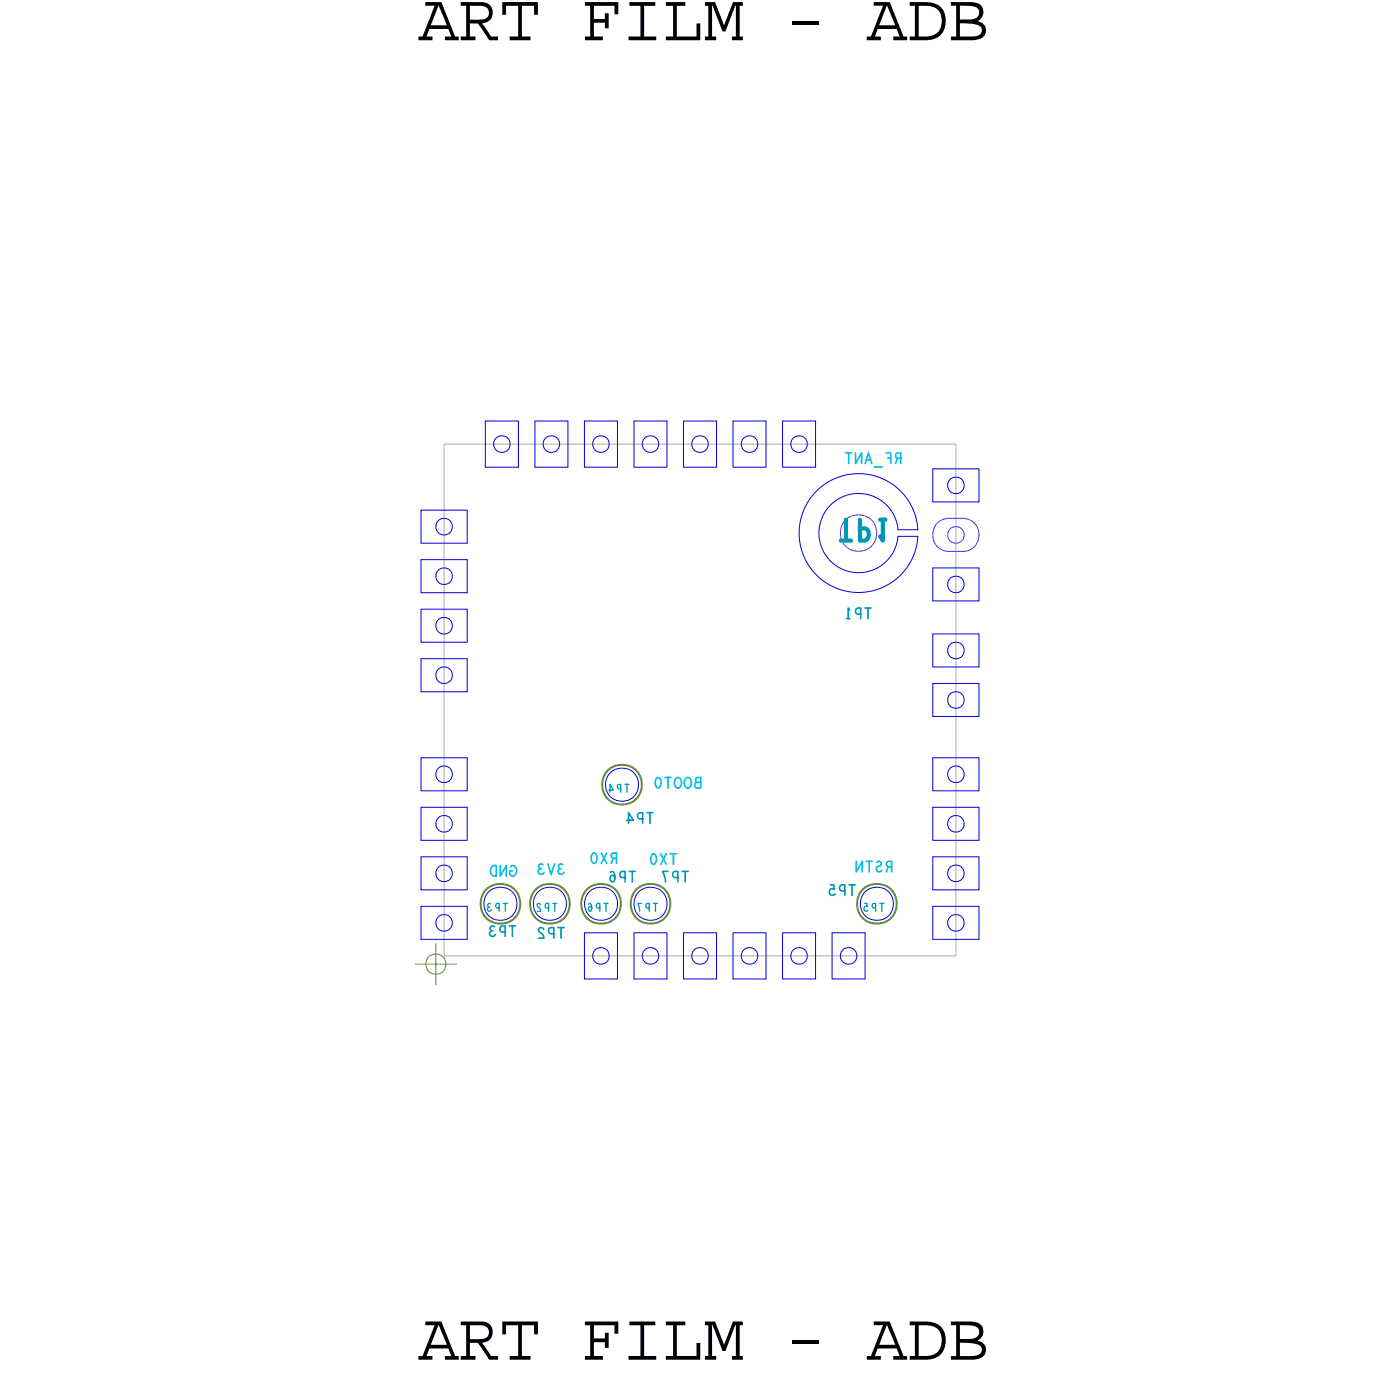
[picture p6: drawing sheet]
<svg xmlns="http://www.w3.org/2000/svg" width="42mm" height="42mm" viewBox="0 0 42 42" stroke-linecap="round" stroke-linejoin="round" font-family="sans-serif">
<defs><g id="words">
<g font-size="2.1">
<text x="12.7" y="1.2">ART FILM - ADB</text>
<text x="12.7" y="41.2">ART FILM - ADB</text>
</g>
<text font-size=".3" fill="#0097b7" x="15.6" y="28" transform="rotate(-180 15.6 28)">TP3</text>
<text font-size=".3" fill="#01c0e9" x="17.1" y="26.2" transform="rotate(-180 17.1 26.2)">3V3</text>
<text font-size=".2" fill="#0097b7" x="15.4" y="27.4" transform="rotate(-180 15.4 27.4)">TP3</text>
</g></defs>
<!-- layer: Board Outline -->
<path d="M13.4 13.5h15.5v15.5h-15.5z" fill="none" stroke="#acacac" stroke-width=".03"/>
<!-- layer: Components -->
<g fill="none" stroke="#638b3a" stroke-width=".06">
<circle cx="15.2" cy="27.4" r=".6"/>
<circle cx="16.7" cy="27.4" r=".6"/>
<circle cx="18.2" cy="27.4" r=".6"/>
<circle cx="18.8" cy="23.8" r=".6"/>
<circle cx="19.7" cy="27.4" r=".6"/>
<circle cx="26.6" cy="27.4" r=".6"/>
</g>
<!-- layer: Nets -->
<g fill="none" stroke="#0000e3" stroke-width=".03">
<path d="M12.8 18.4h1.3v1.1h-1.3zM12.8 19.9h1.3v1.1h-1.3zM12.8 15.4h1.3v1.1h-1.3zM12.8 16.9h1.3v1.1h-1.3zM13.3 18.8l.1-.1 .2 .1 .1 .1-.1 .2-.2 .1-.1-.1-.1-.2zM13.3 15.8l.1-.1 .2 .1 .1 .1-.1 .2-.2 .1-.1-.1-.1-.2zM13.3 17.3l.1-.1 .2 .1 .1 .1-.1 .2-.2 .1-.1-.1-.1-.2zM14.7 12.7h1v1.5h-1zM15 13.3l.2-.1 .2 .1 .1 .1-.1 .2-.2 .1-.2-.1-.1-.2zM16.2 12.7h1v1.5h-1zM16.5 13.3l.2-.1 .2 .1 .1 .1-.1 .2-.2 .1-.2-.1-.1-.2zM17.7 12.7h1v1.5h-1z"/>
<path d="M18 13.3l.2-.1 .2 .1 .1 .1-.1 .2-.2 .1-.2-.1-.1-.2zM19.2 12.7h1v1.5h-1zM19.5 13.3l.2-.1 .2 .1 .1 .1-.1 .2-.2 .1-.2-.1-.1-.2zM20.7 12.7h1v1.5h-1zM21 13.3l.2-.1 .2 .1 .1 .1-.1 .2-.2 .1-.2-.1-.1-.2zM22.2 12.7h1v1.5h-1zM22.5 13.3l.2-.1 .2 .1 .1 .1-.1 .2-.2 .1-.2-.1-.1-.2zM23.7 12.7h1v1.5h-1zM24 13.3l.2-.1 .2 .1 .1 .1-.1 .2-.2 .1-.2-.1-.1-.2zM24.7 14.9a1.8 1.8 0 0 1 1.9-.4 1.8 1.8 0 0 1 1.2 1.5h-.6a1.2 1.2 0 0 0-1.8-.9 1.2 1.2 0 0 0 0 2.1 1.2 1.2 0 0 0 1.8-1h.6a1.8 1.8 0 0 1-2.5 1.6 1.8 1.8 0 0 1-.6-2.9zM28.2 19.2h1.4v1h-1.4zM28.2 14.2h1.4v1h-1.4z"/>
<path d="M28.2 17.2h1.4v1h-1.4zM28.8 19.5h.2h.1l.1 .2-.1 .2h-.1h-.2l-.1-.2zM28.8 14.5h.2h.1l.1 .2-.1 .2h-.1h-.2l-.1-.2zM28.8 17.5h.2h.1l.1 .2-.1 .2h-.1h-.2l-.1-.2zM12.8 27.4h1.3v1.1h-1.3zM12.8 24.4h1.3v1.1h-1.3zM12.8 22.9h1.3v1.1h-1.3zM12.8 25.9h1.3v1.1h-1.3zM13.3 27.8l.1-.1 .2 .1 .1 .1-.1 .2-.2 .1-.1-.1-.1-.2zM13.3 24.8l.1-.1 .2 .1 .1 .1-.1 .2-.2 .1-.1-.1-.1-.2zM13.3 23.3l.1-.1 .2 .1 .1 .1-.1 .2-.2 .1-.1-.1-.1-.2zM13.3 20.3l.1-.1 .2 .1 .1 .1-.1 .2-.2 .1-.1-.1-.1-.2z"/>
<path d="M13.3 26.3l.1-.1 .2 .1 .1 .1-.1 .2-.2 .1-.1-.1-.1-.2zM17.7 28.3h1v1.4h-1zM18 28.8l.2-.1 .2 .1 .1 .1-.1 .2-.2 .1-.2-.1-.1-.2zM19.2 28.3h1v1.4h-1zM19.5 28.8l.2-.1 .2 .1 .1 .1-.1 .2-.2 .1-.2-.1-.1-.2zM20.7 28.3h1v1.4h-1zM21 28.8l.2-.1 .2 .1 .1 .1-.1 .2-.2 .1-.2-.1-.1-.2zM22.2 28.3h1v1.4h-1zM22.5 28.8l.2-.1 .2 .1 .1 .1-.1 .2-.2 .1-.2-.1-.1-.2zM23.7 28.3h1v1.4h-1zM24 28.8l.2-.1 .2 .1 .1 .1-.1 .2-.2 .1-.2-.1-.1-.2zM25.2 28.3h1v1.4h-1z"/>
<path d="M25.5 28.8l.2-.1 .2 .1 .1 .1-.1 .2-.2 .1-.2-.1-.1-.2zM28.2 27.4h1.4v1.1h-1.4zM28.2 25.9h1.4v1.1h-1.4zM28.2 24.4h1.4v1.1h-1.4zM28.2 22.9h1.4v1.1h-1.4zM28.2 20.7h1.4v1h-1.4zM28.8 27.8l.2-.1 .1 .1 .1 .1-.1 .2-.1 .1-.2-.1-.1-.2zM28.8 26.3l.2-.1 .1 .1 .1 .1-.1 .2-.1 .1-.2-.1-.1-.2zM28.8 24.8l.2-.1 .1 .1 .1 .1-.1 .2-.1 .1-.2-.1-.1-.2zM28.8 23.3l.2-.1 .1 .1 .1 .1-.1 .2-.1 .1-.2-.1-.1-.2zM28.8 21h.2h.1l.1 .2-.1 .2h-.1h-.2l-.1-.2z"/>
<circle cx="15.2" cy="27.4" r=".5"/>
<circle cx="16.7" cy="27.4" r=".5"/>
<circle cx="18.2" cy="27.4" r=".5"/>
<circle cx="18.8" cy="23.8" r=".5"/>
<circle cx="19.7" cy="27.4" r=".5"/>
<circle cx="26.6" cy="27.4" r=".5"/>
</g>
<g fill="none" stroke="#8d00d9" stroke-width=".03">
<path d="M28.4 15.8a.87 .87 0 0 1 1.2 .3v.2a.8 .8 0 0 1-1.3 0v-.2zM28.8 16h.2h.1l.1 .2-.1 .2h-.1h-.2l-.1-.2z"/>
<circle cx="26" cy="16.1" r=".55"/>
</g>
<!-- layer: Text -->
<g fill="none" stroke="#01c0e9" stroke-width=".05">
<path d="M25.6 13.7h.2M25.7 13.7v.3M25.9 13.7v.3l.2-.3v.3M26.2 14l.1-.3 .1 .3M26.2 13.9h.2M26.5 14.1h.2M26.8 13.7h.2v.3M26.9 13.9h.1M27.2 13.9l-.1 .1M27.3 13.9l-.2-.1 .1-.1h.1v.3M14.9 26.3l.1-.1v.3a.17 .17 0 0 1-.1-.1 .17 .17 0 0 1 0-.1zM15.2 26.2v.3l.1-.3v.3"/>
<path d="M15.5 26.2a.13 .13 0 0 1 .1 .2 .13 .13 0 0 1-.2 .1v-.1h.1M16.4 26.3h-.1a.11 .11 0 0 0 .1 .2 .09 .09 0 0 0 .1-.1M16.6 26.2l.1 .3 .1-.3M17 26.3h-.1a.11 .11 0 0 0 .1 .2 .09 .09 0 0 0 .1-.1M18 25.8v.1a.15 .15 0 0 1 .1 .2 .15 .15 0 0 1-.2 0 .15 .15 0 0 1 0-.2zM18.2 25.8l.2 .4M18.4 25.8l-.2 .4M18.6 26l-.1 .2M18.7 26h-.2v-.2h.2v.4M19.8 25.9h.1a.15 .15 0 0 1 0 .2 .15 .15 0 0 1-.2 0 .15 .15 0 0 1 0-.2zM19.9 23.6h.1a.15 .15 0 0 1 0 .2 .15 .15 0 0 1-.2 0 .15 .15 0 0 1 .1-.2zM20 25.9l.2 .3"/>
<path d="M20.1 23.5h.2M20.2 25.9l-.2 .3M20.2 23.5v.4M20.3 25.9h.2M20.4 25.9v.3M21.1 23.7v-.1l.1-.1v.4h-.1v-.2h.1M25.9 26.1v.3l.2-.3v.3M26.2 26.1h.2M26.3 26.1v.3M26.6 26.1h.1v.1a.11 .11 0 0 0-.1 .1 .11 .11 0 0 0 0 .1h.1M26.9 26.3l-.1 .1M27 26.3l-.1-.1v-.1h.1v.3"/>
<circle cx="20.5" cy="23.7" r=".14"/>
<circle cx="20.8" cy="23.7" r=".14"/>
</g>
<path d="M25.5 16.4h.3M25.6 15.7v.7M26 15.7v.7h.2l.1-.3-.3-.1M26.7 15.7h.1M26.7 15.7v.7v-.2" fill="none" stroke="#0097b7" stroke-width=".13"/>
<g fill="none" stroke="#0097b7" stroke-width=".05">
<path d="M25.6 18.7h.1M25.7 18.5v-.1v.3M26.1 18.6h-.2v-.2h.2v.3M26.2 18.4h.2M26.3 18.4v.3M14.9 28.2h-.1a.11 .11 0 0 0 .1 .2 .09 .09 0 0 0 .1-.1M15.3 28.2h-.1v-.1l.1-.1v.4M15.5 28v.4M16.5 28.1h-.1l-.1 .1 .2 .2h-.2M16.8 28.3h-.2v-.2h.2v.3M16.9 28.1h.2M17 28.1v.3"/>
<path d="M18.5 26.4h.1v.1v.2h-.1v-.2l.1 .1M18.9 26.6h-.1v-.2h.1v.3M19 24.8h.2l-.2-.2v.3M19.1 26.4h.1M19.2 26.4v.3M19.5 24.8h-.2v-.2h.2v.3M19.6 24.6h.2M19.7 24.6v.3M20.2 26.4h-.1l.1 .3M20.5 26.6h-.1v-.2h.1v.3M20.7 26.4h.1M20.8 26.4v.3"/>
<path d="M25.1 26.8h.2v.1a.11 .11 0 0 0-.2 .1 .1 .1 0 0 0 .1 .1 .1 .1 0 0 0 .1 0M25.6 27h-.1v-.2h.1v.3M25.7 26.8h.2M25.8 26.8v.3"/>
</g>
<g fill="none" stroke="#0097b7" stroke-width=".04">
<path d="M14.8 27.5v.1h.1M15.1 27.5h-.1l.1-.1v.2M15.3 27.4v.2M16.4 27.4h-.1l.1 .2h-.1M16.6 27.5h-.1l.1-.1v.2M16.7 27.4h.2M16.8 27.4v.2M17.8 27.4h.1v.2l-.1-.1h.1M18.2 27.5h-.1v-.1h.1v.2M18.3 27.4h.1M18.4 27.4v.2M18.4 23.9h.2l-.1-.1v.2"/>
<path d="M18.8 23.9h-.1v-.1h.1v.2M18.9 23.8h.1M19 23.8v.2M19.4 27.4h-.1l.1 .2M19.7 27.5h-.1v-.1h.1v.2M19.8 27.4h.1M19.9 27.4v.2M26.2 27.4l.1 .1h-.1v.1h.1M26.5 27.5h-.1l.1-.1v.2M26.6 27.4h.2M26.7 27.4v.2"/>
</g>
<!-- layer: Drawing Origin -->
<path d="M12.6 29.2h1.2M13 29l.2-.1 .2 .1 .1 .2-.1 .2-.2 .1-.2-.1-.1-.2zM13.2 28.6v1.2" fill="none" stroke="#638b3a" stroke-width=".03"/>
<use href="#words"/>
</svg>
